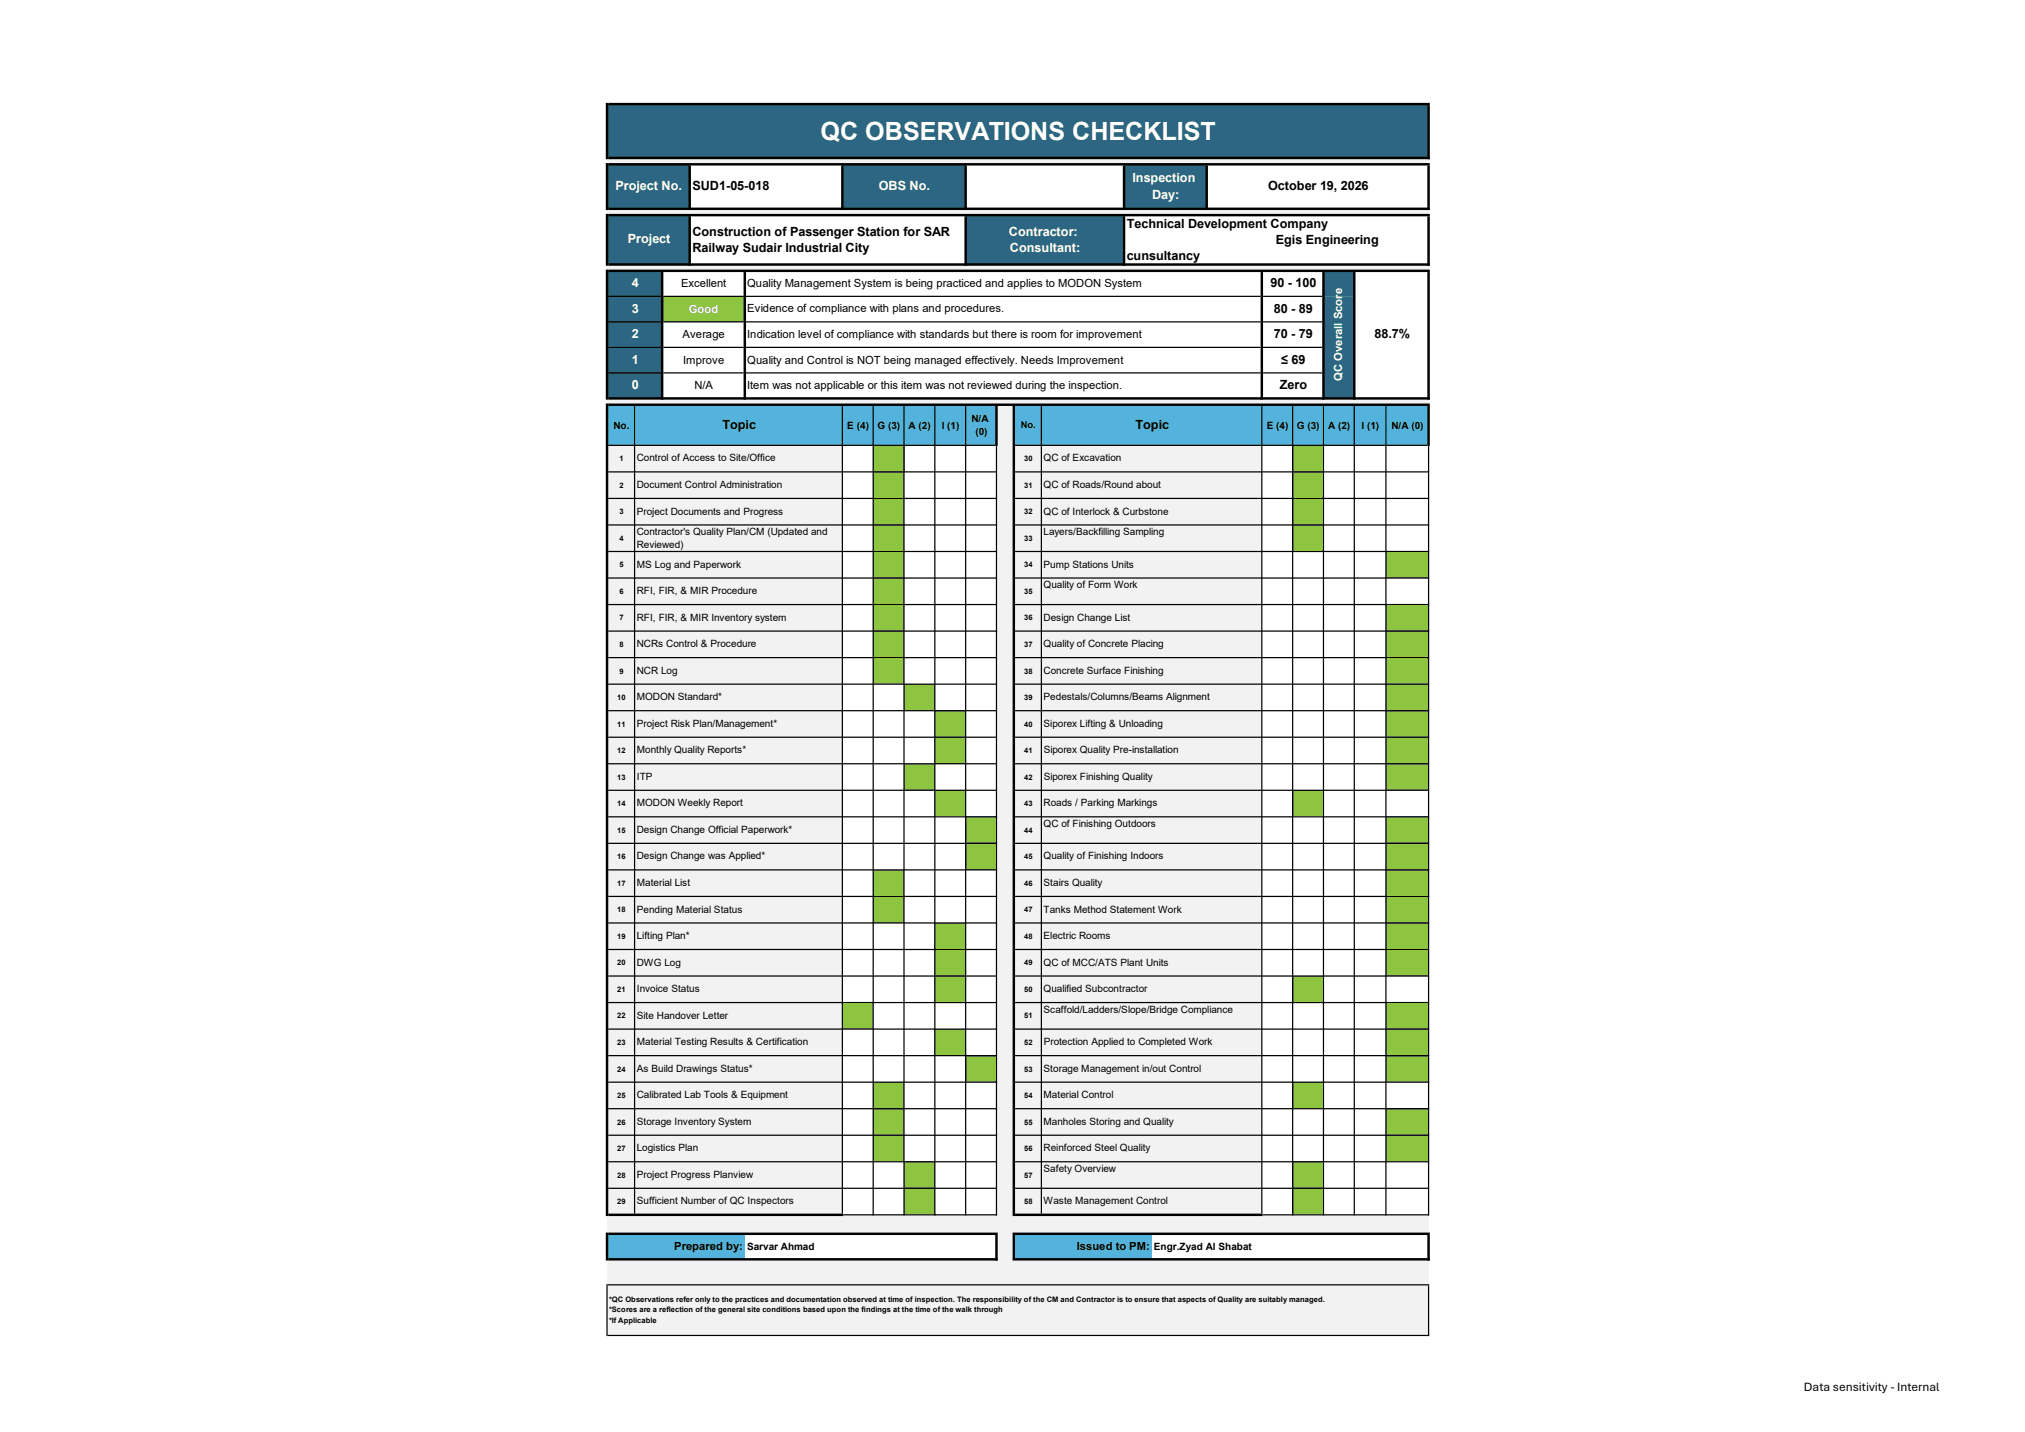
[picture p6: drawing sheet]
<svg xmlns="http://www.w3.org/2000/svg" width="420mm" height="297mm" viewBox="0 0 420 297" stroke-linecap="round" stroke-linejoin="round" font-family="sans-serif">
<defs><g id="words">
<text font-size="5.2" fill="#fff" x="170.2" y="29">QC OBSERVATIONS CHECKLIST</text>
<g font-size="2.6" fill="#fff">
<text x="127.6" y="39.5">Project No.</text>
<text x="182.2" y="39.5">OBS No.</text>
<text x="234.9" y="37.8">Inspection</text>
<text x="238.9" y="41.2">Day:</text>
<text x="130.2" y="50.5">Project</text>
<text x="209.3" y="48.9">Contractor:</text>
<text x="209.5" y="52.2">Consultant:</text>
<text x="131.1" y="59.6">4</text>
<text x="131.1" y="64.9">3</text>
<text x="131.1" y="70.1">2</text>
<text x="131.1" y="75.4">1</text>
<text x="131.1" y="80.7">0</text>
</g>
<g font-size="2.6">
<text x="143.6" y="39.5">SUD1-05-018</text>
<text x="263" y="39.5">October 19, 2026</text>
<text x="233.7" y="47.2">Technical Development Company</text>
<text x="143.6" y="48.9">Construction of Passenger Station for SAR</text>
<text x="143.6" y="52.2">Railway Sudair Industrial City</text>
<text x="233.7" y="53.9">cunsultancy</text>
<text x="264.6" y="50.6">Egis Engineering</text>
<text x="263.5" y="59.6">90 - 100</text>
<text x="264.2" y="64.9">80 - 89</text>
<text x="264.2" y="70.1">70 - 79</text>
<text x="285.1" y="70.1">88.7%</text>
<text x="265.7" y="75.4">≤ 69</text>
<text x="265.4" y="80.7">Zero</text>
<text x="149.8" y="88.9">Topic</text>
<text x="235.5" y="88.9">Topic</text>
<text x="374.1" y="288.4">Data sensitivity - Internal</text>
</g>
<g font-size="2.3">
<text x="141.3" y="59.5">Excellent</text>
<text x="155" y="59.5">Quality Management System is being practiced and applies to MODON System</text>
<text x="155" y="64.8">Evidence of compliance with plans and procedures.</text>
<text x="141.6" y="70.1">Average</text>
<text x="155" y="70.1">Indication level of compliance with standards but there is room for improvement</text>
<text x="141.7" y="75.4">Improve</text>
<text x="155" y="75.4">Quality and Control is NOT being managed effectively. Needs Improvement</text>
<text x="144" y="80.7">N/A</text>
<text x="155" y="80.7">Item was not applicable or this item was not reviewed during the inspection.</text>
<text x="139.8" y="259.3">Prepared by:</text>
<text x="223.4" y="259.3">Issued to PM:</text>
</g>
<g font-size="2.3" fill="#fff">
<text x="142.9" y="64.9">Good</text>
<text x="278.4" y="79" transform="rotate(-90 278.4 79)">QC Overall Score</text>
</g>
<g font-size="2.1">
<text x="127.3" y="88.9">No.</text>
<text x="175.7" y="88.9">E (4)</text>
<text x="182" y="88.9">G (3)</text>
<text x="188.5" y="88.9">A (2)</text>
<text x="195.3" y="88.9">I (1)</text>
<text x="201.5" y="87.5">N/A</text>
<text x="262.7" y="88.9">E (4)</text>
<text x="269" y="88.9">G (3)</text>
<text x="275.5" y="88.9">A (2)</text>
<text x="282.4" y="88.9">I (1)</text>
<text x="288.6" y="88.9">N/A (0)</text>
<text x="132.1" y="95.7">Control of Access to Site/Office</text>
<text x="202.3" y="90.3">(0)</text>
<text x="216.5" y="95.7">QC of Excavation</text>
<text x="132.1" y="101.2">Document Control Administration</text>
<text x="216.5" y="101.2">QC of Roads/Round about</text>
<text x="132.1" y="106.7">Project Documents and Progress</text>
<text x="216.5" y="106.7">QC of Interlock &amp; Curbstone</text>
<text x="132.1" y="110.9">Contractor's Quality Plan/CM (Updated and</text>
<text x="132.1" y="113.6">Reviewed)</text>
<text x="216.5" y="111">Layers/Backfilling Sampling</text>
<text x="132.1" y="117.7">MS Log and Paperwork</text>
<text x="216.5" y="117.7">Pump Stations Units</text>
<text x="132.1" y="123.2">RFI, FIR, &amp; MIR Procedure</text>
<text x="216.5" y="122">Quality of Form Work</text>
<text x="132.1" y="128.7">RFI, FIR, &amp; MIR Inventory system</text>
<text x="216.4" y="128.7">Design Change List</text>
<text x="132.1" y="134.2">NCRs Control &amp; Procedure</text>
<text x="216.4" y="134.2">Quality of Concrete Placing</text>
<text x="132.1" y="139.7">NCR Log</text>
<text x="216.4" y="139.7">Concrete Surface Finishing</text>
<text x="132.1" y="145.2">MODON Standard*</text>
<text x="216.5" y="145.2">Pedestals/Columns/Beams Alignment</text>
<text x="132.1" y="150.7">Project Risk Plan/Management*</text>
<text x="216.4" y="150.7">Siporex Lifting &amp; Unloading</text>
<text x="132.1" y="156.3">Monthly Quality Reports*</text>
<text x="132.1" y="161.8">ITP</text>
<text x="216.5" y="156.3">Siporex Quality Pre-installation</text>
<text x="216.5" y="161.8">Siporex Finishing Quality</text>
<text x="132.1" y="167.3">MODON Weekly Report</text>
<text x="216.4" y="167.3">Roads / Parking Markings</text>
<text x="132.1" y="172.8">Design Change Official Paperwork*</text>
<text x="216.5" y="171.5">QC of Finishing Outdoors</text>
<text x="132.1" y="178.3">Design Change was Applied*</text>
<text x="216.4" y="178.3">Quality of Finishing Indoors</text>
<text x="132.1" y="183.8">Material List</text>
<text x="216.5" y="183.8">Stairs Quality</text>
<text x="132.1" y="189.3">Pending Material Status</text>
<text x="216.4" y="189.3">Tanks Method Statement Work</text>
<text x="132.1" y="194.8">Lifting Plan*</text>
<text x="216.4" y="194.8">Electric Rooms</text>
<text x="132.1" y="200.3">DWG Log</text>
<text x="216.5" y="200.3">QC of MCC/ATS Plant Units</text>
<text x="132.1" y="205.8">Invoice Status</text>
<text x="216.5" y="205.8">Qualified Subcontractor</text>
<text x="132.1" y="211.3">Site Handover Letter</text>
<text x="216.5" y="210.1">Scaffold/Ladders/Slope/Bridge Compliance</text>
<text x="132.1" y="216.8">Material Testing Results &amp; Certification</text>
<text x="216.5" y="216.8">Protection Applied to Completed Work</text>
<text x="132.1" y="222.3">As Build Drawings Status*</text>
<text x="132.1" y="227.8">Calibrated Lab Tools &amp; Equipment</text>
<text x="216.4" y="227.8">Material Control</text>
<text x="216.5" y="222.3">Storage Management in/out Control</text>
<text x="132.1" y="233.3">Storage Inventory System</text>
<text x="216.5" y="233.3">Manholes Storing and Quality</text>
<text x="132.1" y="238.8">Logistics Plan</text>
<text x="216.4" y="238.8">Reinforced Steel Quality</text>
<text x="132.1" y="244.3">Project Progress Planview</text>
<text x="216.5" y="243.1">Safety Overview</text>
<text x="132.1" y="249.8">Sufficient Number of QC Inspectors</text>
<text x="216.5" y="249.8">Waste Management Control</text>
<text x="154.9" y="259.2">Sarvar Ahmad</text>
<text x="239.3" y="259.2">Engr.Zyad Al Shabat</text>
</g>
<text font-size="1.9" x="211.8" y="88.9">No.</text>
<g font-size="1.6">
<text x="128.5" y="95.7">1</text>
<text x="212.4" y="95.7">30</text>
<text x="128.5" y="101.2">2</text>
<text x="212.4" y="101.2">31</text>
<text x="128.5" y="106.7">3</text>
<text x="212.4" y="106.7">32</text>
<text x="128.5" y="112.2">4</text>
<text x="212.4" y="112.2">33</text>
<text x="128.5" y="117.7">5</text>
<text x="212.4" y="117.7">34</text>
<text x="128.5" y="123.2">6</text>
<text x="212.4" y="123.2">35</text>
<text x="128.5" y="128.7">7</text>
<text x="212.4" y="128.7">36</text>
<text x="128.5" y="134.2">8</text>
<text x="212.4" y="134.2">37</text>
<text x="128.5" y="139.7">9</text>
<text x="212.4" y="139.7">38</text>
<text x="128" y="145.2">10</text>
<text x="212.4" y="145.2">39</text>
<text x="128" y="150.7">11</text>
<text x="212.4" y="150.7">40</text>
<text x="128" y="156.2">12</text>
<text x="128" y="161.7">13</text>
<text x="212.4" y="156.2">41</text>
<text x="212.4" y="161.7">42</text>
<text x="128" y="167.2">14</text>
<text x="212.4" y="167.2">43</text>
<text x="128" y="172.7">15</text>
<text x="212.4" y="172.7">44</text>
<text x="128" y="178.2">16</text>
<text x="212.4" y="178.2">45</text>
<text x="128" y="183.7">17</text>
<text x="212.4" y="183.7">46</text>
<text x="128" y="189.2">18</text>
<text x="212.4" y="189.2">47</text>
<text x="128" y="194.7">19</text>
<text x="212.4" y="194.7">48</text>
<text x="128" y="200.2">20</text>
<text x="212.4" y="200.2">49</text>
<text x="128" y="205.7">21</text>
<text x="212.4" y="205.7">50</text>
<text x="128" y="211.2">22</text>
<text x="212.4" y="211.2">51</text>
<text x="128" y="216.7">23</text>
<text x="212.4" y="216.7">52</text>
<text x="128" y="222.2">24</text>
<text x="128" y="227.8">25</text>
<text x="212.4" y="222.2">53</text>
<text x="212.4" y="227.8">54</text>
<text x="128" y="233.3">26</text>
<text x="212.4" y="233.3">55</text>
<text x="128" y="238.8">27</text>
<text x="212.4" y="238.8">56</text>
<text x="128" y="244.3">28</text>
<text x="212.4" y="244.3">57</text>
<text x="128" y="249.8">29</text>
<text x="212.4" y="249.8">58</text>
<text x="126.3" y="270">*QC Observations refer only to the practices and documentation observed at time of inspection. The responsibility of the CM and Contractor is to ensure that aspects of Quality are suitably managed.</text>
<text x="126.3" y="272.2">*Scores are a reflection of the general site conditions based upon the findings at the time of the walk through</text>
<text x="126.3" y="274.3">*If Applicable</text>
</g>
</g></defs>
<path d="M125.9 21.6h170.4v11.2h-170.4z" fill="#2c6682"/>
<path d="M125.9 32.8h170.4v1.3h-170.4z" fill="#f2f2f2"/>
<path d="M125.9 34.1h17.2v9.2h-17.2zM174.7 34.1h25.6v9.2h-25.6zM233.1 34.1h17.2v9.2h-17.2z" fill-rule="evenodd" fill="#2c6682"/>
<path d="M125.9 43.3h170.4v1.4h-170.4z" fill="#f2f2f2"/>
<path d="M125.9 44.6h17.2v10.3h-17.2zM200.3 44.6h32.9v10.3h-32.9z" fill-rule="evenodd" fill="#2c6682"/>
<path d="M125.9 54.9h170.4v1.3h-170.4z" fill="#f2f2f2"/>
<path d="M125.9 56.2h11.5v5.3h-11.5zM274.5 56.2h6.4v5.3h-6.4z" fill-rule="evenodd" fill="#2c6682"/>
<path d="M125.9 61.5h11.5v5.3h-11.5z" fill="#2c6682"/>
<path d="M137.3 61.5h17.2v5.3h-17.2z" fill="#8dc440"/>
<path d="M274.5 61.5h6.4v5.3h-6.4zM125.9 66.8h11.5v15.9h-11.5z" fill-rule="evenodd" fill="#2c6682"/>
<path d="M274.5 66.8h6.4v15.9h-6.4z" fill="#2c6682"/>
<path d="M125.9 82.6h170.4v1.4h-170.4z" fill="#f2f2f2"/>
<path d="M125.9 83.9h80.8v8.5h-80.8z" fill="#53b3dd"/>
<path d="M206.7 83.9h3.6v8.5h-3.6z" fill="#f2f2f2"/>
<path d="M210.3 83.9h86v8.5h-86z" fill="#53b3dd"/>
<path d="M125.9 92.4h48.9v5.5h-48.9z" fill="#f2f2f2"/>
<path d="M174.7 92.4h6.4v5.5h-6.4z" fill="#fff"/>
<path d="M181.1 92.4h6.4v5.5h-6.4z" fill="#8dc440"/>
<path d="M200.3 92.4h6.4v5.5h-6.4z" fill="#fff"/>
<path d="M206.7 92.4h55v5.5h-55z" fill="#f2f2f2"/>
<path d="M261.7 92.4h6.4v5.5h-6.4z" fill="#fff"/>
<path d="M268.1 92.4h6.4v5.5h-6.4z" fill="#8dc440"/>
<path d="M287.4 92.4h8.9v5.5h-8.9z" fill="#fff"/>
<path d="M125.9 97.9h48.9v16.5h-48.9z" fill="#f2f2f2"/>
<path d="M174.7 97.9h6.4v16.5h-6.4z" fill="#fff"/>
<path d="M181.1 97.9h6.4v16.5h-6.4z" fill="#8dc440"/>
<path d="M187.5 97.9h19.2v16.5h-19.2z" fill="#fff"/>
<path d="M206.7 97.9h55v16.5h-55z" fill="#f2f2f2"/>
<path d="M261.7 97.9h6.4v16.5h-6.4z" fill="#fff"/>
<path d="M268.1 97.9h6.4v16.5h-6.4z" fill="#8dc440"/>
<path d="M274.5 97.9h21.8v16.5h-21.8z" fill="#fff"/>
<path d="M125.9 114.4h48.9v5.5h-48.9z" fill="#f2f2f2"/>
<path d="M174.7 114.4h6.4v5.5h-6.4z" fill="#fff"/>
<path d="M181.1 114.4h6.4v5.5h-6.4z" fill="#8dc440"/>
<path d="M187.5 114.4h19.2v5.5h-19.2z" fill="#fff"/>
<path d="M206.7 114.4h55v5.5h-55z" fill="#f2f2f2"/>
<path d="M261.7 114.4h25.8v5.5h-25.8z" fill="#fff"/>
<path d="M287.4 114.4h8.9v5.5h-8.9z" fill="#8dc440"/>
<path d="M125.9 119.9h48.9v5.5h-48.9z" fill="#f2f2f2"/>
<path d="M174.7 119.9h6.4v5.5h-6.4z" fill="#fff"/>
<path d="M181.1 119.9h6.4v5.5h-6.4z" fill="#8dc440"/>
<path d="M187.5 119.9h19.2v5.5h-19.2z" fill="#fff"/>
<path d="M206.7 119.9h55v5.5h-55z" fill="#f2f2f2"/>
<path d="M261.7 119.9h34.6v5.5h-34.6z" fill="#fff"/>
<path d="M125.9 125.4h48.9v16.5h-48.9z" fill="#f2f2f2"/>
<path d="M174.7 125.4h6.4v16.5h-6.4z" fill="#fff"/>
<path d="M181.1 125.4h6.4v16.5h-6.4z" fill="#8dc440"/>
<path d="M187.5 125.4h19.2v16.5h-19.2z" fill="#fff"/>
<path d="M206.7 125.4h55v16.5h-55z" fill="#f2f2f2"/>
<path d="M261.7 125.4h25.8v16.5h-25.8z" fill="#fff"/>
<path d="M287.4 125.4h8.9v16.5h-8.9z" fill="#8dc440"/>
<path d="M125.9 141.9h48.9v5.5h-48.9z" fill="#f2f2f2"/>
<path d="M174.7 141.9h12.8v5.5h-12.8z" fill="#fff"/>
<path d="M187.5 141.9h6.4v5.5h-6.4z" fill="#8dc440"/>
<path d="M193.9 141.9h12.8v5.5h-12.8z" fill="#fff"/>
<path d="M206.7 141.9h55v5.5h-55z" fill="#f2f2f2"/>
<path d="M261.7 141.9h25.8v5.5h-25.8z" fill="#fff"/>
<path d="M287.4 141.9h8.9v5.5h-8.9z" fill="#8dc440"/>
<path d="M125.9 147.4h48.9v11.1h-48.9z" fill="#f2f2f2"/>
<path d="M174.7 147.4h19.2v11.1h-19.2z" fill="#fff"/>
<path d="M193.9 147.4h6.4v11.1h-6.4z" fill="#8dc440"/>
<path d="M200.3 147.4h6.4v11.1h-6.4z" fill="#fff"/>
<path d="M206.7 147.4h55v11.1h-55z" fill="#f2f2f2"/>
<path d="M261.7 147.4h25.8v11.1h-25.8z" fill="#fff"/>
<path d="M287.4 147.4h8.9v11.1h-8.9z" fill="#8dc440"/>
<path d="M125.9 158.4h48.9v5.6h-48.9z" fill="#f2f2f2"/>
<path d="M174.7 158.4h12.8v5.6h-12.8z" fill="#fff"/>
<path d="M187.5 158.4h6.4v5.6h-6.4z" fill="#8dc440"/>
<path d="M193.9 158.4h12.8v5.6h-12.8z" fill="#fff"/>
<path d="M206.7 158.4h55v5.6h-55z" fill="#f2f2f2"/>
<path d="M261.7 158.4h25.8v5.6h-25.8z" fill="#fff"/>
<path d="M287.4 158.4h8.9v5.6h-8.9z" fill="#8dc440"/>
<path d="M125.9 163.9h48.9v5.6h-48.9z" fill="#f2f2f2"/>
<path d="M174.7 163.9h19.2v5.6h-19.2z" fill="#fff"/>
<path d="M193.9 163.9h6.4v5.6h-6.4z" fill="#8dc440"/>
<path d="M200.3 163.9h6.4v5.6h-6.4z" fill="#fff"/>
<path d="M206.7 163.9h55v5.6h-55z" fill="#f2f2f2"/>
<path d="M261.7 163.9h6.4v5.6h-6.4z" fill="#fff"/>
<path d="M268.1 163.9h6.4v5.6h-6.4z" fill="#8dc440"/>
<path d="M274.5 163.9h21.8v5.6h-21.8z" fill="#fff"/>
<path d="M125.9 169.4h48.9v11.1h-48.9z" fill="#f2f2f2"/>
<path d="M174.7 169.4h25.6v11.1h-25.6z" fill="#fff"/>
<path d="M200.3 169.4h6.4v11.1h-6.4z" fill="#8dc440"/>
<path d="M206.7 169.4h55v11.1h-55z" fill="#f2f2f2"/>
<path d="M261.7 169.4h25.8v11.1h-25.8z" fill="#fff"/>
<path d="M287.4 169.4h8.9v11.1h-8.9z" fill="#8dc440"/>
<path d="M125.9 180.4h48.9v11.1h-48.9z" fill="#f2f2f2"/>
<path d="M174.7 180.4h6.4v11.1h-6.4z" fill="#fff"/>
<path d="M181.1 180.4h6.4v11.1h-6.4z" fill="#8dc440"/>
<path d="M187.5 180.4h19.2v11.1h-19.2z" fill="#fff"/>
<path d="M206.7 180.4h55v11.1h-55z" fill="#f2f2f2"/>
<path d="M261.7 180.4h25.8v11.1h-25.8z" fill="#fff"/>
<path d="M287.4 180.4h8.9v11.1h-8.9z" fill="#8dc440"/>
<path d="M125.9 191.4h48.9v11.1h-48.9z" fill="#f2f2f2"/>
<path d="M174.7 191.4h19.2v11.1h-19.2z" fill="#fff"/>
<path d="M193.9 191.4h6.4v11.1h-6.4z" fill="#8dc440"/>
<path d="M200.3 191.4h6.4v11.1h-6.4z" fill="#fff"/>
<path d="M206.7 191.4h55v11.1h-55z" fill="#f2f2f2"/>
<path d="M261.7 191.4h25.8v11.1h-25.8z" fill="#fff"/>
<path d="M287.4 191.4h8.9v11.1h-8.9z" fill="#8dc440"/>
<path d="M125.9 202.4h48.9v5.6h-48.9z" fill="#f2f2f2"/>
<path d="M174.7 202.4h19.2v5.6h-19.2z" fill="#fff"/>
<path d="M193.9 202.4h6.4v5.6h-6.4z" fill="#8dc440"/>
<path d="M200.3 202.4h6.4v5.6h-6.4z" fill="#fff"/>
<path d="M206.7 202.4h55v5.6h-55z" fill="#f2f2f2"/>
<path d="M261.7 202.4h6.4v5.6h-6.4z" fill="#fff"/>
<path d="M268.1 202.4h6.4v5.6h-6.4z" fill="#8dc440"/>
<path d="M274.5 202.4h21.8v5.6h-21.8z" fill="#fff"/>
<path d="M125.9 207.9h48.9v5.6h-48.9z" fill="#f2f2f2"/>
<path d="M174.7 207.9h6.4v5.6h-6.4z" fill="#8dc440"/>
<path d="M181.1 207.9h25.6v5.6h-25.6z" fill="#fff"/>
<path d="M206.7 207.9h55v5.6h-55z" fill="#f2f2f2"/>
<path d="M261.7 207.9h25.8v5.6h-25.8z" fill="#fff"/>
<path d="M287.4 207.9h8.9v5.6h-8.9z" fill="#8dc440"/>
<path d="M125.9 213.4h48.9v5.6h-48.9z" fill="#f2f2f2"/>
<path d="M174.7 213.4h19.2v5.6h-19.2z" fill="#fff"/>
<path d="M193.9 213.4h6.4v5.6h-6.4z" fill="#8dc440"/>
<path d="M200.3 213.4h6.4v5.6h-6.4z" fill="#fff"/>
<path d="M206.7 213.4h55v5.6h-55z" fill="#f2f2f2"/>
<path d="M261.7 213.4h25.8v5.6h-25.8z" fill="#fff"/>
<path d="M287.4 213.4h8.9v5.6h-8.9z" fill="#8dc440"/>
<path d="M125.9 218.9h48.9v5.6h-48.9z" fill="#f2f2f2"/>
<path d="M174.7 218.9h25.6v5.6h-25.6z" fill="#fff"/>
<path d="M200.3 218.9h6.4v5.6h-6.4z" fill="#8dc440"/>
<path d="M206.7 218.9h55v5.6h-55z" fill="#f2f2f2"/>
<path d="M261.7 218.9h25.8v5.6h-25.8z" fill="#fff"/>
<path d="M287.4 218.9h8.9v5.6h-8.9z" fill="#8dc440"/>
<path d="M125.9 224.5h48.9v5.5h-48.9z" fill="#f2f2f2"/>
<path d="M174.7 224.5h6.4v5.5h-6.4z" fill="#fff"/>
<path d="M181.1 224.5h6.4v5.5h-6.4z" fill="#8dc440"/>
<path d="M187.5 224.5h19.2v5.5h-19.2z" fill="#fff"/>
<path d="M206.7 224.5h55v5.5h-55z" fill="#f2f2f2"/>
<path d="M261.7 224.5h6.4v5.5h-6.4z" fill="#fff"/>
<path d="M268.1 224.5h6.4v5.5h-6.4z" fill="#8dc440"/>
<path d="M274.5 224.5h21.8v5.5h-21.8z" fill="#fff"/>
<path d="M125.9 230h48.9v11h-48.9z" fill="#f2f2f2"/>
<path d="M174.7 230h6.4v11h-6.4z" fill="#fff"/>
<path d="M181.1 230h6.4v11h-6.4z" fill="#8dc440"/>
<path d="M187.5 230h19.2v11h-19.2z" fill="#fff"/>
<path d="M206.7 230h55v11h-55z" fill="#f2f2f2"/>
<path d="M261.7 230h25.8v11h-25.8z" fill="#fff"/>
<path d="M287.4 230h8.9v11h-8.9z" fill="#8dc440"/>
<path d="M125.9 241h48.9v11h-48.9z" fill="#f2f2f2"/>
<path d="M174.7 241h12.8v11h-12.8z" fill="#fff"/>
<path d="M187.5 241h6.4v11h-6.4z" fill="#8dc440"/>
<path d="M193.9 241h12.8v11h-12.8z" fill="#fff"/>
<path d="M206.7 241h55v11h-55z" fill="#f2f2f2"/>
<path d="M261.7 241h6.4v11h-6.4z" fill="#fff"/>
<path d="M268.1 241h6.4v11h-6.4z" fill="#8dc440"/>
<path d="M274.5 241h21.8v11h-21.8z" fill="#fff"/>
<path d="M125.9 252h170.4v3.9h-170.4z" fill="#f2f2f2"/>
<path d="M125.9 255.9h28.6v5.3h-28.6z" fill="#53b3dd"/>
<path d="M206.7 255.9h3.6v5.3h-3.6z" fill="#f2f2f2"/>
<path d="M210.3 255.9h28.6v5.3h-28.6z" fill="#53b3dd"/>
<path d="M125.9 261.2h170.4v15.8h-170.4z" fill="#f2f2f2"/>
<g fill="#000">
<path d="M125.6 21.3h.6v11.7h-.6zM296 21.8h.5v11.2h-.5zM125.6 33.8h.6v9.8h-.6zM142.8 34.3h.5v9.3h-.5zM200 34.3h.5v9.3h-.5zM232.9 34.3h.5v9.3h-.5zM296 34.3h.5v9.3h-.5zM125.6 44.4h.6v10.7h-.6zM296 44.9h.5v10.2h-.5zM126.2 61.3h10.9v.3h-10.9zM137.6 61.3h16.6v.3h-16.6zM154.7 61.3h106.8v.3h-106.8zM126.2 66.6h10.9v.3h-10.9zM137.6 66.6h16.6v.3h-16.6zM154.7 66.6h106.8v.3h-106.8zM126.2 71.9h10.9v.3h-10.9zM137.6 71.9h16.6v.3h-16.6zM154.7 71.9h106.8v.3h-106.8zM126.2 77.2h10.9v.3h-10.9zM137.6 77.2h16.6v.3h-16.6zM154.7 77.2h106.8v.3h-106.8z" fill-rule="evenodd"/>
<path d="M126.2 33.8h170.3v.5h-170.3zM126.2 43.1h170.3v.5h-170.3zM126.2 44.4h170.3v.5h-170.3zM126.2 54.6h170.3v.5h-170.3zM126.2 55.9h170.3v.5h-170.3zM262 61.3h12.2v.3h-12.2zM262 66.6h12.2v.3h-12.2zM262 71.9h12.2v.3h-12.2zM262 77.2h12.2v.3h-12.2zM126.2 82.4h170.3v.5h-170.3zM126.2 83.7h170.3v.5h-170.3zM210.5 92.2h85.5v.3h-85.5zM210.5 97.7h85.9v.3h-85.9zM210.5 103.3h85.9v.2h-85.9zM210.5 108.8h85.9v.2h-85.9zM210.5 114.3h85.9v.2h-85.9zM210.5 119.8h85.9v.2h-85.9zM210.5 125.3h85.9v.2h-85.9zM210.5 130.8h85.9v.2h-85.9zM210.5 136.3h85.9v.2h-85.9zM210.5 141.8h85.9v.2h-85.9zM210.5 147.3h85.9v.2h-85.9zM210.5 152.8h85.9v.2h-85.9zM210.5 158.3h85.9v.2h-85.9zM210.5 163.8h85.9v.2h-85.9zM210.5 169.3h85.9v.2h-85.9zM210.5 174.8h85.9v.2h-85.9zM210.5 180.3h85.9v.3h-85.9zM210.5 185.8h85.9v.3h-85.9zM210.5 191.3h85.9v.3h-85.9zM210.5 196.8h85.9v.3h-85.9zM210.5 202.3h85.9v.3h-85.9zM210.5 207.8h85.9v.3h-85.9zM210.5 213.3h85.9v.3h-85.9zM210.5 218.8h85.9v.3h-85.9zM210.5 224.3h85.9v.3h-85.9zM210.5 229.8h85.9v.3h-85.9zM210.5 235.3h85.9v.3h-85.9zM210.5 240.8h85.9v.3h-85.9zM210.5 246.3h85.9v.3h-85.9zM261.8 251.8h34.6v.3h-34.6zM210.5 255.7h86v.5h-86zM210.5 260.9h86v.6h-86zM126 266.4h170.4v.2h-170.4zM126 276.9h170.4v.2h-170.4z" fill-rule="evenodd"/>
<path d="M125.6 55.9h.6v27h-.6zM174.5 34.3h.5v9.3h-.5zM200 44.9h.5v10.2h-.5zM261.5 56.4h.5v26.5h-.5zM274.2 56.4h.5v26.5h-.5zM280.6 56.4h.5v26.5h-.5zM296 56.4h.5v26.5h-.5zM206.4 84.2h.5v8.3h-.5z" fill-rule="evenodd"/>
<path d="M126.2 92.2h80.2v.3h-80.2zM296 84.2h.5v8.3h-.5zM126.2 97.7h80.6v.3h-80.6zM126.2 103.3h80.6v.2h-80.6zM126.2 108.8h80.6v.2h-80.6zM126.2 114.3h80.6v.2h-80.6zM126.2 119.8h80.6v.2h-80.6zM126.2 125.3h80.6v.2h-80.6zM126.2 130.8h80.6v.2h-80.6zM126.2 136.3h80.6v.2h-80.6zM126.2 141.8h80.6v.2h-80.6zM126.2 147.3h80.6v.2h-80.6zM126.2 152.8h80.6v.2h-80.6zM126.2 158.3h80.6v.2h-80.6zM126.2 163.8h80.6v.2h-80.6zM126.2 169.3h80.6v.2h-80.6zM126.2 174.8h80.6v.2h-80.6zM126.2 180.3h80.6v.3h-80.6zM126.2 185.8h80.6v.3h-80.6zM126.2 191.3h80.6v.3h-80.6zM126.2 196.8h80.6v.3h-80.6zM126.2 202.3h80.6v.3h-80.6zM126.2 207.8h80.6v.3h-80.6zM126.2 213.3h80.6v.3h-80.6zM126.2 218.8h80.6v.3h-80.6zM126.2 224.3h80.6v.3h-80.6zM126.2 229.8h80.6v.3h-80.6zM126.2 235.3h80.6v.3h-80.6zM126.2 240.8h80.6v.3h-80.6zM126.2 246.3h80.6v.3h-80.6zM126.2 251.7h48.6v.5h-48.6z" fill-rule="evenodd"/>
<path d="M206.5 92.5h.3v159.6h-.3zM126.2 255.7h80.7v.5h-80.7zM210 84.2h.5v168h-.5zM296.2 92.5h.2v159.6h-.2zM126.2 260.9h80.7v.6h-80.7z" fill-rule="evenodd"/>
<path d="M125.6 255.7h.6v5.8h-.6zM296 256.2h.5v5.3h-.5zM125.8 266.4h.2v10.7h-.2zM296.2 266.6h.2v10.5h-.2zM142.8 44.9h.5v10.2h-.5zM174.6 84.2h.2v167.5h-.2zM200.2 84.2h.2v167.9h-.2zM232.9 44.9h.5v10.2h-.5zM250 34.3h.5v9.3h-.5zM137.1 56.4h.5v26.5h-.5zM154.2 56.4h.5v26.5h-.5zM261.6 84.2h.2v167.5h-.2zM274.4 84.2h.2v167.9h-.2zM280.8 84.2h.2v167.9h-.2zM131.5 84.2h.2v167.5h-.2zM181 84.2h.2v167.9h-.2zM187.4 84.2h.2v167.9h-.2zM193.8 84.2h.2v167.9h-.2zM206.4 256.2h.5v5.3h-.5zM210 255.7h.5v5.8h-.5zM215.9 84.2h.2v167.5h-.2zM268 84.2h.2v167.9h-.2zM287.3 84.2h.3v167.9h-.3zM126.2 21.3h170.3v.5h-170.3zM126.2 32.5h170.3v.5h-170.3z" fill-rule="evenodd"/>
<path d="M174.8 251.8h32v.3h-32zM210.5 251.7h51.3v.5h-51.3zM125.6 83.7h.6v168.5h-.6z" fill-rule="evenodd"/>
</g>
<use href="#words"/>
</svg>
